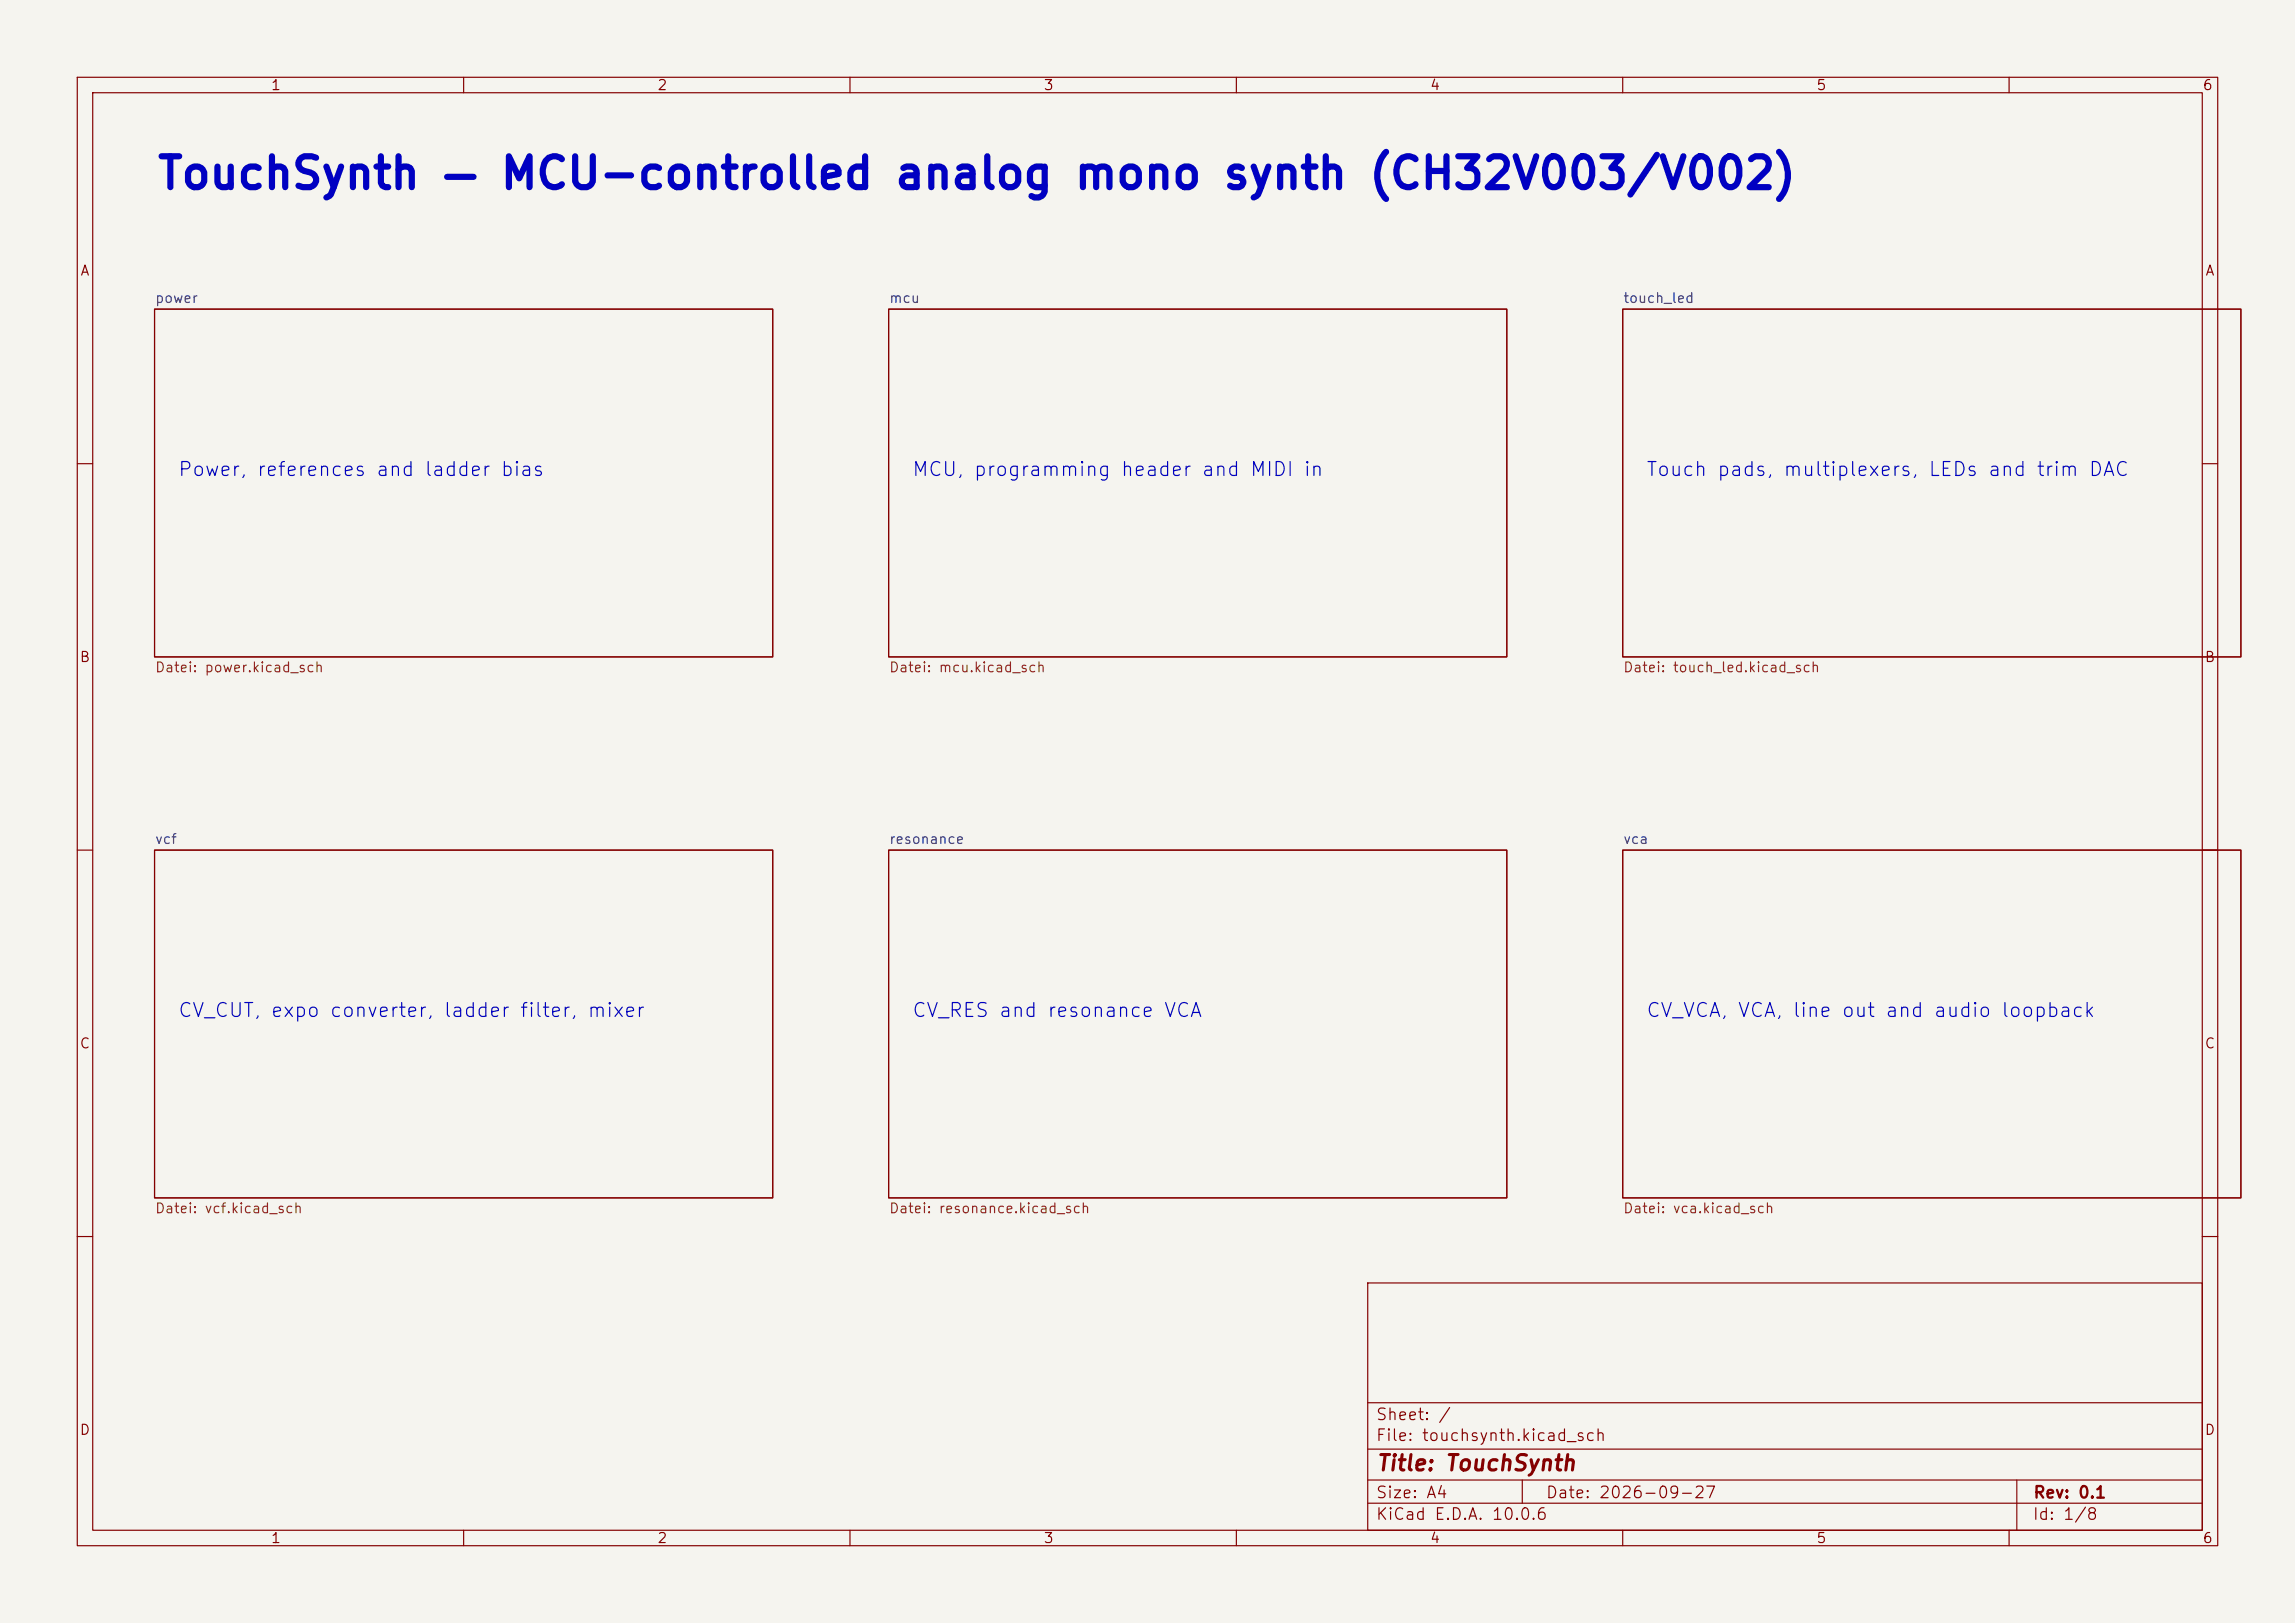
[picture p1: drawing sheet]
<svg xmlns="http://www.w3.org/2000/svg" width="297mm" height="210mm" viewBox="0 0 297 210" stroke-linecap="round" stroke-linejoin="round" font-family="sans-serif">
<defs><g id="words">
<text font-size="4" fill="#0000c2" x="20.1" y="25.4">TouchSynth — MCU-controlled analog mono synth (CH32V003/V002)</text>
<text font-size="2" fill="#840000" x="178" y="190.8">Title: TouchSynth</text>
<g font-size="1.8" fill="#0000c2">
<text x="22.9" y="62.1">Power, references and ladder bias</text>
<text x="117.9" y="62.1">MCU, programming header and MIDI in</text>
<text x="212.9" y="62.1">Touch pads, multiplexers, LEDs and trim DAC</text>
<text x="22.9" y="132.1">CV_CUT, expo converter, ladder filter, mixer</text>
<text x="117.9" y="132.1">CV_RES and resonance VCA</text>
<text x="212.9" y="132.1">CV_VCA, VCA, line out and audio loopback</text>
</g>
<g font-size="1.5" fill="#840000">
<text x="178" y="184.1">Sheet: /</text>
<text x="178" y="186.8">File: touchsynth.kicad_sch</text>
<text x="178" y="197">KiCad E.D.A. 10.0.6</text>
<text x="178" y="194.2">Size: A4</text>
<text x="200" y="194.2">Date: 2026-09-27</text>
<text x="263" y="197">Id: 1/8</text>
<text x="263" y="194.2">Rev: 0.1</text>
</g>
<g font-size="1.3" fill="#840000">
<text x="35" y="12">1</text>
<text x="85" y="12">2</text>
<text x="135" y="12">3</text>
<text x="185" y="12">4</text>
<text x="235" y="12">5</text>
<text x="285" y="12">6</text>
<text x="10.3" y="36">A</text>
<text x="285.3" y="36">A</text>
<text x="10.2" y="86">B</text>
<text x="285.2" y="86">B</text>
<text x="10.2" y="136">C</text>
<text x="285.2" y="136">C</text>
<text x="10.2" y="186">D</text>
<text x="285.2" y="186">D</text>
<text x="35" y="200">1</text>
<text x="85" y="200">2</text>
<text x="135" y="200">3</text>
<text x="185" y="200">4</text>
<text x="235" y="200">5</text>
<text x="285" y="200">6</text>
</g>
<g font-size="1.3" fill="#006464">
<text x="20" y="39.5">power</text>
<text x="115" y="39.5">mcu</text>
<text x="210" y="39.5">touch_led</text>
<text x="20" y="109.5">vcf</text>
<text x="115" y="109.5">resonance</text>
<text x="210" y="109.5">vca</text>
</g>
<g font-size="1.3" fill="#725600">
<text x="20" y="87.3">Datei: power.kicad_sch</text>
<text x="115" y="87.3">Datei: mcu.kicad_sch</text>
<text x="210" y="87.3">Datei: touch_led.kicad_sch</text>
<text x="20" y="157.3">Datei: vcf.kicad_sch</text>
<text x="115" y="157.3">Datei: resonance.kicad_sch</text>
<text x="210" y="157.3">Datei: vca.kicad_sch</text>
</g>
</g></defs>
<path d="M0 0h297v210h-297z" fill="#f5f4ef" stroke="#f5f4ef" stroke-width=".13"/>
<g fill="none" stroke="#840000" stroke-width=".15">
<path d="M10 10h277v190h-277zM12 12h273v186h-273zM60 10v2M110 10v2M160 10v2M210 10v2M260 10v2M20 40h80v45h-80zM115 40h80v45h-80zM210 40h80v45h-80zM10 60h2M285 60h2"/>
<path d="M10 110h2M20 110h80v45h-80zM115 110h80v45h-80zM210 110h80v45h-80zM285 110h2M10 160h2M177 166h108v32h-108zM285 160h2M60 198v2M110 198v2M160 198v2M177 194.5h108"/>
<path d="M177 191.5h108M177 187.5h108M177 181.5h108M197 191.5v3M210 198v2M260 198v2M261 191.5v6.5"/>
</g>
<use href="#words"/>
</svg>
